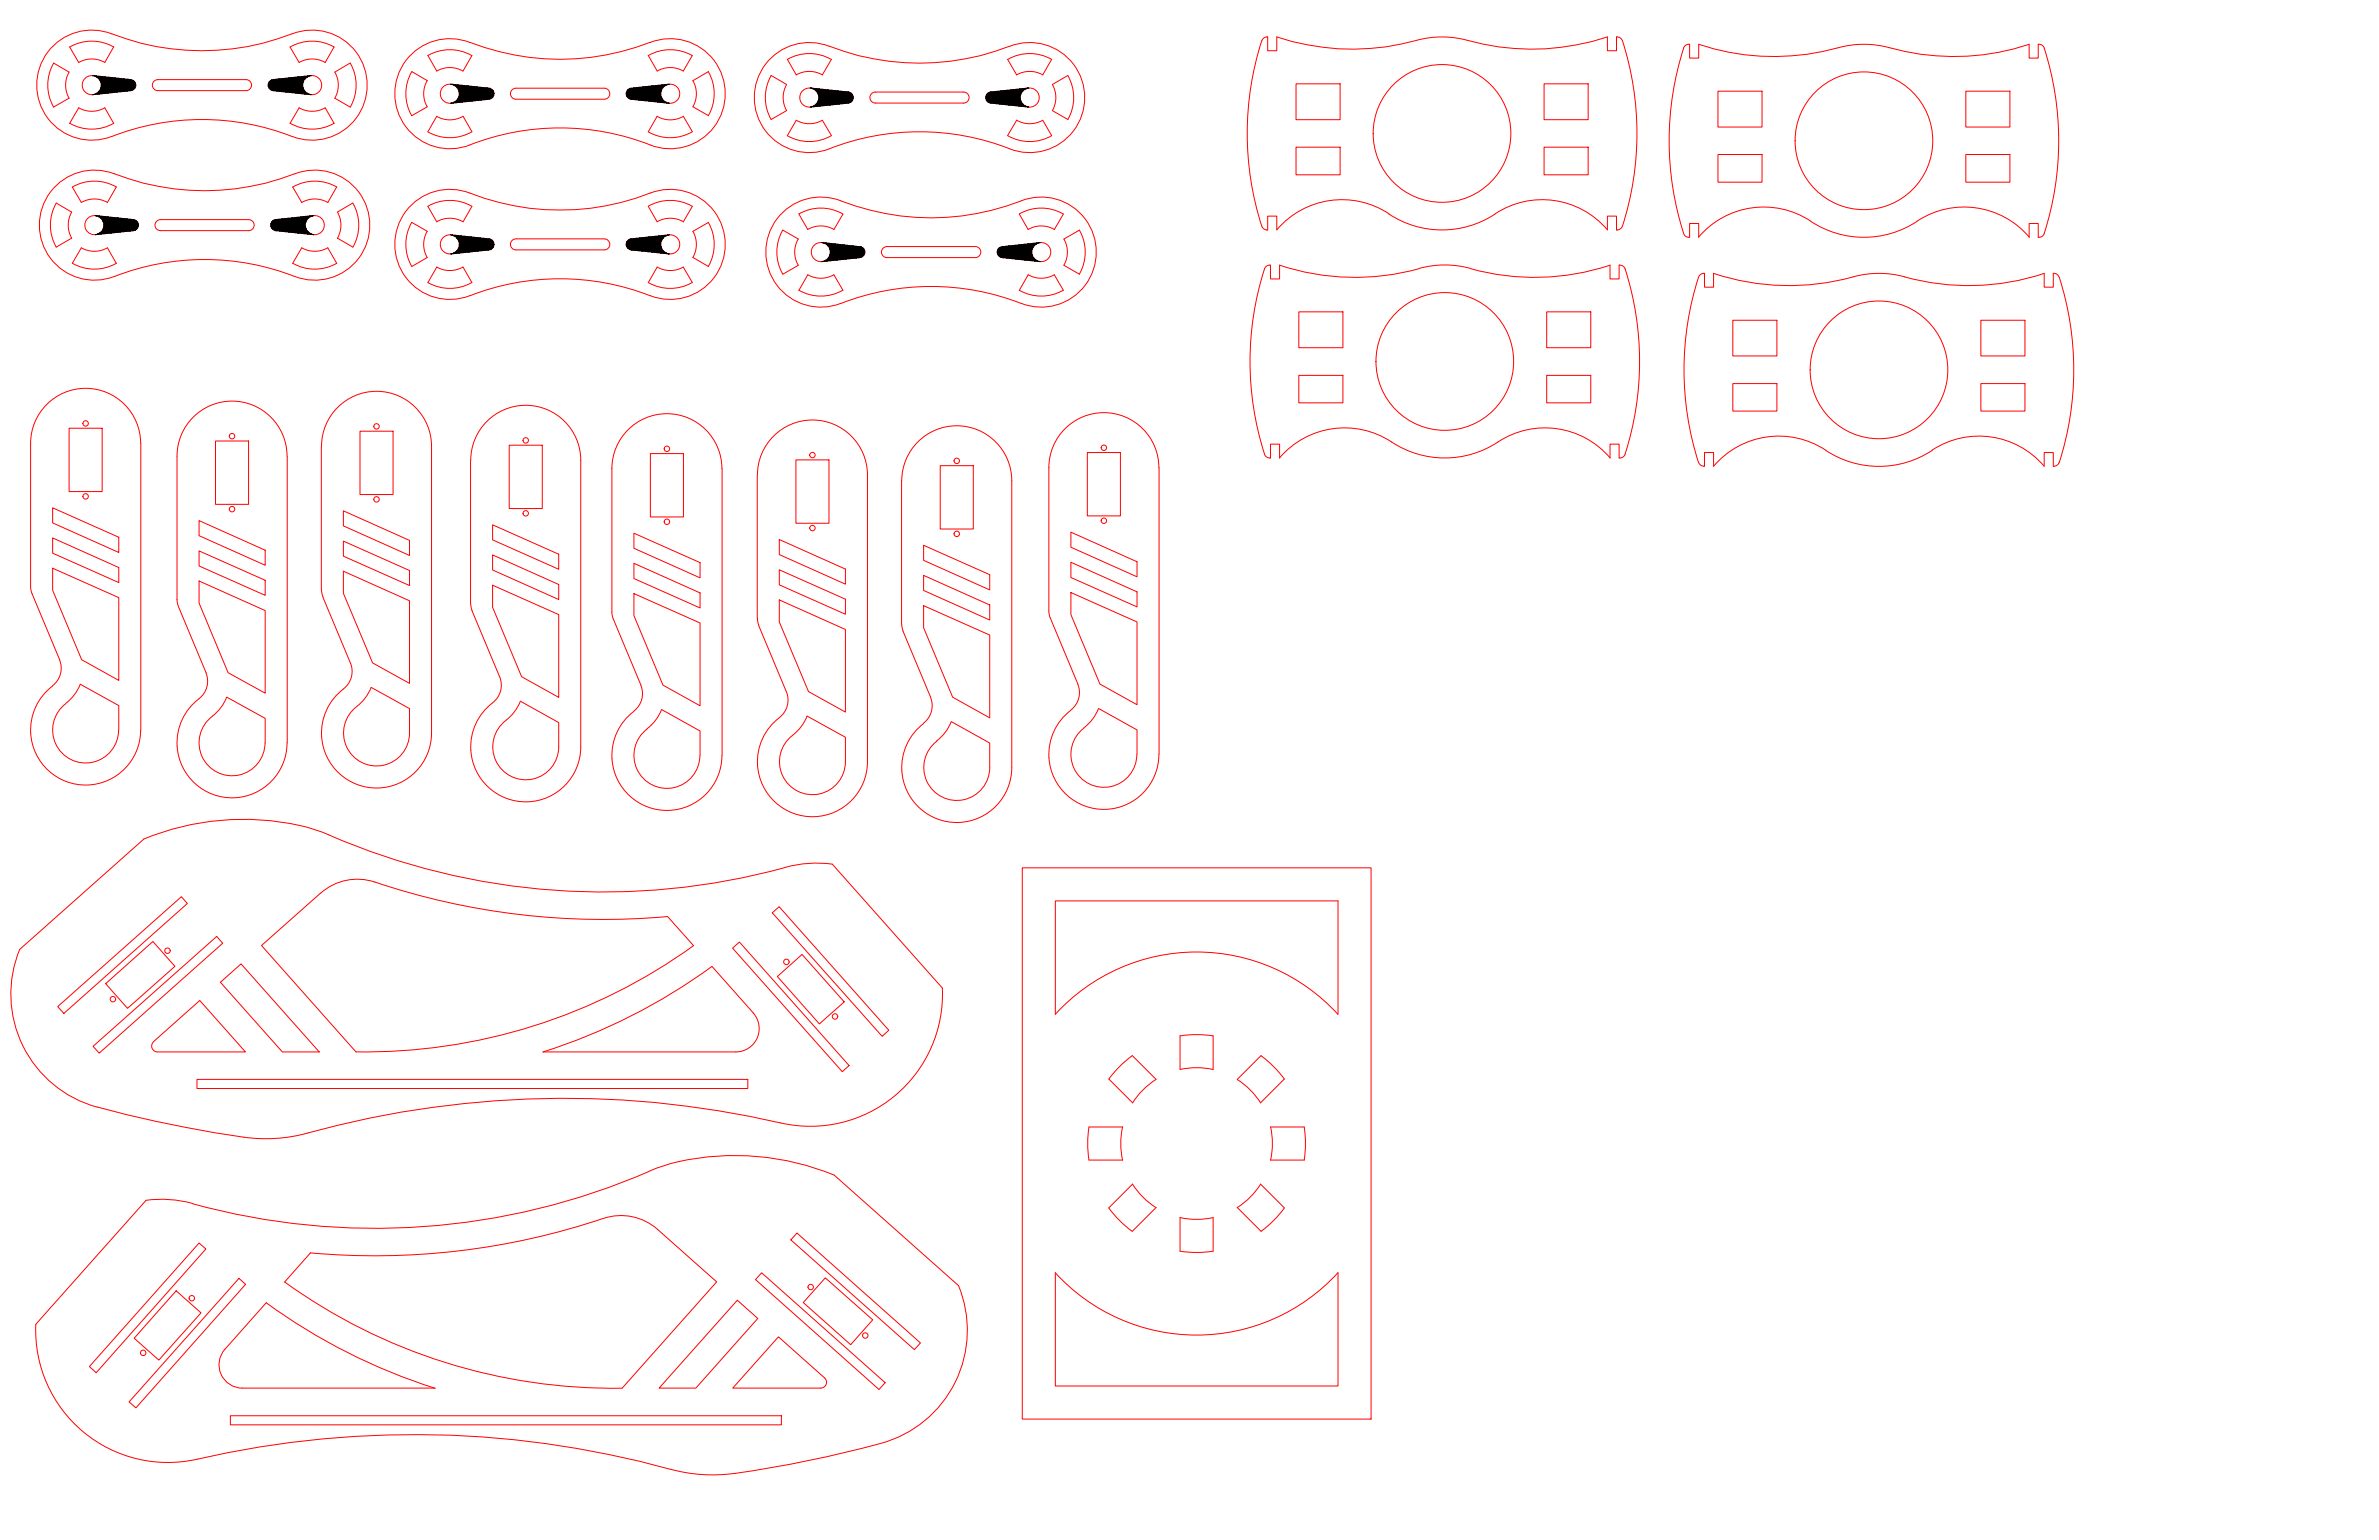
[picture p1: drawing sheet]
<svg xmlns="http://www.w3.org/2000/svg" width="864mm" height="559mm" viewBox="0 0 864 559" stroke-linecap="round" stroke-linejoin="round" font-family="sans-serif">
<!-- layer: Visible (ANSI) -->
<g fill="none" stroke="#f00" stroke-width=".36">
<path d="M25.3 17l3.3 5.7a9.5 9.5 0 0 1 9.5 0l3.2-5.7a16.1 16.1 0 0 0-16 .1M105.3 17l3.3 5.7a9.5 9.5 0 0 1 9.5 0l3.2-5.7M105.3 17.1a16 16 0 0 1 16 0M170.6 15.4a20 20 0 0 0-27.3 18.6 20 20 0 0 0 27.2 18.6M170.6 15.4a90.1 90.1 0 0 0 65.4 0M236 15.4a20 20 0 0 1 27.3 18.6 20 20 0 0 1-27.3 18.6M514.2 14.7a86.7 86.7 0 0 1-50.7-1.3v5h-3.3v-5l-1.2 .2-.7 .7a108.1 108.1 0 0 0 0 68.2l.7 .7 1.2 .2v-5h3.3v5a31 31 0 0 1 40.7-5.8M587 13.4l1.4 .5 .5 .9M587.1 13.4h-.3v5h-3.3v-5a88.4 88.4 0 0 1-53.3 .6 35 35 0 0 0-16.1 .7M589 14.8a110 110 0 0 1 0 67.2M611.2 17.5a110 110 0 0 0 0 67.2M613.1 16.1l-1 .2-.9 1.2"/>
<path d="M613.1 16.1h.2v5h3.3v-5a88.3 88.3 0 0 0 53.3 .6 35.1 35.1 0 0 1 16.1 .6 86.5 86.5 0 0 0 50.6-1.2v5h3.3v-5l1.3 .2 .9 1.2M742.1 17.5a109.6 109.6 0 0 1-.2 67.7l-.7 .7-1.3 .2v-5h-3.3v5M19.4 22.9l5.7 3.2a9.5 9.5 0 0 0 0 9.5l-5.7 3.3M19.5 22.9a16 16 0 0 0 0 16M33.7 27.4l13.8 1.5a2 2 0 0 1 1.8 2 2 2 0 0 1-1.8 2l-13.8 1.5M55.9 29.5l1.4-.6h32a2 2 0 0 1 2 2 2 2 0 0 1-2 2h-32a2 2 0 0 1-1.8-1.2 2 2 0 0 1 .4-2.2zM112.9 27.4l-13.8 1.5a2 2 0 0 0-1.8 2 2 2 0 0 0 1.8 2l13.8 1.5M121.5 26.1l5.6-3.2a16 16 0 0 1 0 16l-5.6-3.3a9.5 9.5 0 0 0 0-9.5zM149.5 26a15.9 15.9 0 0 0 0 16l5.6-3.3a9.5 9.5 0 0 1 0-9.4M149.5 26l5.6 3.3M163.7 30.5l13.8 1.5a2 2 0 0 1 1.8 2 2 2 0 0 1-1.8 2l-13.8 1.5M171.3 20.1l-3.3 5.7a9.5 9.5 0 0 0-9.5 0l-3.2-5.7a16.1 16.1 0 0 1 16 .1"/>
<path d="M185.9 32.6l1.4-.6h32.1a2 2 0 0 1 2 2 2 2 0 0 1-2 2h-32.1a2 2 0 0 1-1.9-1.2 2 2 0 0 1 .5-2.2zM235.3 20.1a16.1 16.1 0 0 1 16 .1l-3.3 5.6a9.5 9.5 0 0 0-9.4 0zM242.9 30.6a3.5 3.5 0 0 0-3.1 3.4 3.5 3.5 0 0 0 3.1 3.4M242.9 30.6a3.5 3.5 0 0 1 3.9 3.4 3.5 3.5 0 0 1-3.9 3.4M243 30.5l-13.9 1.5a2 2 0 0 0-1.8 2 2 2 0 0 0 1.8 2l13.9 1.5M251.5 29.3a9.5 9.5 0 0 1 0 9.5l5.7 3.2M257.1 26a16 16 0 0 1 0 16M257.2 26l-5.7 3.3M279.9 27.4l5.7 3.3a9.5 9.5 0 0 0 0 9.4l-5.7 3.3M280 27.4a16 16 0 0 0 0 16M285.8 21.6a16 16 0 0 1 16 0M285.8 21.5l3.2 5.7a9.5 9.5 0 0 1 9.5 0l3.3-5.7"/>
<path d="M294.1 31.9l13.9 1.5M294.1 32a3.5 3.5 0 0 0-3.8 3.4 3.5 3.5 0 0 0 3.8 3.4M294.2 32a3.5 3.5 0 0 1 3 3.4 3.5 3.5 0 0 1-3.1 3.4M308 33.4a2 2 0 0 1 1.8 2 2 2 0 0 1-1.8 2M308 37.4l-13.9 1.5M317.8 37.4h32M317.8 33.4h32M317.8 33.4a2 2 0 0 0-2 2 2 2 0 0 0 2 2M349.8 33.4a2 2 0 0 1 2 2 2 2 0 0 1-2 2M359.6 37.4l13.8 1.5M359.6 33.4a2 2 0 0 0-1.8 2 2 2 0 0 0 1.8 2M365.8 21.5l3.2 5.7a9.5 9.5 0 0 1 9.5 0l3.3-5.7"/>
<path d="M365.8 21.6a16 16 0 0 1 16 0M373.4 32a3.5 3.5 0 0 0-3.1 3.4 3.5 3.5 0 0 0 3.1 3.4M373.4 32a3.5 3.5 0 0 1 3.9 3.4 3.5 3.5 0 0 1-3.9 3.4M373.4 31.9l-13.8 1.5M387.6 27.4a16 16 0 0 1 0 16M387.7 27.4l-5.7 3.3a9.5 9.5 0 0 1 0 9.4l5.7 3.3M470.5 30.4h16v13h-16zM560.5 30.4h16v13h-16zM623.6 33.1h16v13h-16zM713.6 33.1h16v13h-16zM25.3 44.7a16.1 16.1 0 0 0 16 .1l-3.2-5.7a9.5 9.5 0 0 1-9.5 0l-3.3 5.7M40.6 49.5a90 90 0 0 1 65.5 0"/>
<path d="M105.3 44.8l3.3-5.7a9.5 9.5 0 0 0 9.5 0l3.2 5.7M105.3 44.7a16 16 0 0 0 16 0M106.1 49.5a20 20 0 0 0 27.2-18.6 20 20 0 0 0-27.3-18.6 90.9 90.9 0 0 1-67-.6 20 20 0 0 0-25.6 20 20 20 0 0 0 27.2 17.8M170.6 52.6a90 90 0 0 1 65.4 0M171.3 47.8l-3.3-5.6a9.5 9.5 0 0 1-9.5 0l-3.2 5.6a15.9 15.9 0 0 0 16 0M238.6 42.2a9.5 9.5 0 0 0 9.4 0l3.3 5.6a16 16 0 0 1-16 0zM301.1 54a90.4 90.4 0 0 1 67 .5 20 20 0 0 0 25.6-20 20 20 0 0 0-27.2-17.7 90.9 90.9 0 0 1-67-.5 20 20 0 0 0-25.7 19.9 20 20 0 0 0 27.2 17.8M301.8 49.2l-3.3-5.6a9.5 9.5 0 0 1-9.5 0l-3.2 5.6a15.9 15.9 0 0 0 16 0M365.8 49.2l3.2-5.6a9.5 9.5 0 0 0 9.5 0l3.3 5.6M365.8 49.2a16 16 0 0 0 16 0M470.5 53.4h16v10h-16zM560.5 53.4h16v10h-16z"/>
<path d="M623.6 56.1h16v10h-16zM713.6 56.1h16v10h-16zM20.4 73.7l5.6 3.2a9.5 9.5 0 0 0 0 9.5l-5.6 3.3a16.1 16.1 0 0 1 0-16zM26.2 67.8l3.3 5.7a9.5 9.5 0 0 1 9.5 0l3.2-5.7M26.3 67.9a16 16 0 0 1 15.9 0M34.6 78.2l13.8 1.5a2 2 0 0 1 1.8 2 2 2 0 0 1-1.8 2l-13.8 1.5M106.2 67.8l3.3 5.7a9.5 9.5 0 0 1 9.5 0l3.2-5.7M106.3 67.9a16 16 0 0 1 16 0M113.9 78.2l-13.8 1.5a2 2 0 0 0-1.8 2 2 2 0 0 0 1.8 2l13.8 1.5M113.9 78.3a3.5 3.5 0 0 0-3.1 3.4 3.5 3.5 0 0 0 3.1 3.4M113.9 78.3a3.5 3.5 0 0 1 3.8 3.4 3.5 3.5 0 0 1-3.8 3.4M128.1 73.7l-5.6 3.2a9.5 9.5 0 0 1 0 9.5l5.6 3.3"/>
<path d="M128.1 73.7a16 16 0 0 1 0 16M171.3 74.8a15.9 15.9 0 0 0-16 .1l3.2 5.6a9.5 9.5 0 0 1 9.5 0l3.3-5.6M235.3 74.9a15.9 15.9 0 0 1 16-.1l-3.3 5.7a9.5 9.5 0 0 0-9.4 0zM290 77.6a16 16 0 0 1 16 0M290 77.7l3.2 5.6M306 77.7l-3.3 5.6M386 77.6a16 16 0 0 0-16 0l3.3 5.7M386 77.7l-3.3 5.6M504.2 77.6a35 35 0 0 0 38.6 0M542.8 77.6a31 31 0 0 1 40.7 5.8M29.5 89.9a9.5 9.5 0 0 0 9.5 0l3.2 5.7a16.1 16.1 0 0 1-15.9-.1zM56.8 80.3l1.4-.6h32.1a2 2 0 0 1 2 2 2 2 0 0 1-2 2h-32a2 2 0 0 1-1.9-1.2 2 2 0 0 1 .4-2.2z"/>
<path d="M109.5 89.9a9.5 9.5 0 0 0 9.5 0l3.2 5.7a16.1 16.1 0 0 1-15.9-.1zM149.5 96.7a15.9 15.9 0 0 1 0-16l5.6 3.2a9.5 9.5 0 0 0 0 9.5l-5.6 3.3M163.7 85.2l13.8 1.5a2 2 0 0 1 1.8 2 2 2 0 0 1-1.8 2l-13.8 1.4M185.9 87.3l1.4-.6h32.1a2 2 0 0 1 2 2 2 2 0 0 1-2 2h-32.1a2 2 0 0 1-1.9-1.3 2 2 0 0 1 .5-2.1zM238.6 96.9a9.5 9.5 0 0 0 9.4 0l3.3 5.7a16.2 16.2 0 0 1-16-.1zM242.9 85.2a3.5 3.5 0 0 0-3.1 3.5 3.5 3.5 0 0 0 3.1 3.4M242.9 85.2a3.5 3.5 0 0 1 3.9 3.5 3.5 3.5 0 0 1-3.9 3.4M243 85.2l-13.9 1.5a2 2 0 0 0-1.8 2 2 2 0 0 0 1.8 2l13.9 1.4M257.1 80.7a16 16 0 0 1 0 16M257.2 80.7l-5.7 3.2a9.5 9.5 0 0 1 0 9.5l5.7 3.3M289.8 96.2a9.5 9.5 0 0 1 0-9.5l-5.6-3.2a15.9 15.9 0 0 0-.1 16l5.7-3.2M293.2 83.2a9.5 9.5 0 0 1 9.5 .1"/>
<path d="M298.4 88l13.8 1.5M302.7 99.7l3.3 5.6M302.7 99.7a9.5 9.5 0 0 1-9.5 0l-3.2 5.6M312.2 89.5a2 2 0 0 1 1.7 2 2 2 0 0 1-1.7 2l-13.8 1.4M320.6 90.1l1.3-.6h32.1a2 2 0 0 1 2 2 2 2 0 0 1-2 2h-32a2 2 0 0 1-1.9-1.3 2 2 0 0 1 .5-2.1zM363.8 89.5a2 2 0 0 0-1.8 2 2 2 0 0 0 1.8 2l13.8 1.4M373.2 83.2a9.5 9.5 0 0 1 9.5 .1M377.6 88a3.5 3.5 0 0 0-3.1 3.5 3.5 3.5 0 0 0 3.1 3.4M377.6 88a3.5 3.5 0 0 1 3.8 3.5 3.5 3.5 0 0 1-3.8 3.4M377.6 88l-13.8 1.5M386.2 96.3l5.7 3.2M391.8 83.5a16 16 0 0 1 0 16"/>
<path d="M391.9 83.5l-5.7 3.2a9.5 9.5 0 0 1 0 9.5M515.1 97.4a35 35 0 0 1 18.7 0M515.1 97.5a86.8 86.8 0 0 1-50.6-1.3v5h-3.3v-5l-1.3 .3-.7 .6a109.4 109.4 0 0 0-.2 67.7M583.5 83.4v-5h3.3v5h.3M588 96.2h-.2v5h-3.3v-5a86.8 86.8 0 0 1-50.7 1.3M588 96.2l1.4 .5 .5 .9M588.9 82.1l-.9 1.1-1 .2M589.9 97.6a110 110 0 0 1 0 67.2M611.2 84.7l.5 .9 1.4 .5M613.1 86.1h.2v-5h3.3v5M657.3 80.3a35 35 0 0 0 38.6 0M657.3 80.3a31 31 0 0 0-40.7 5.8"/>
<path d="M695.9 80.3a31 31 0 0 1 40.8 5.8M41.5 100.3a90 90 0 0 1 65.5 0M107 100.3a20 20 0 0 0 27.2-18.6 20 20 0 0 0-27.2-18.6 90.9 90.9 0 0 1-67.1-.6 20 20 0 0 0-25.6 20 20 20 0 0 0 27.2 17.8M170.6 107.3a90 90 0 0 1 65.4 0M171.3 102.5a16.1 16.1 0 0 1-16 .1l3.2-5.7a9.5 9.5 0 0 0 9.5 0l3.3 5.7M236 107.3a20 20 0 0 0 27.3-18.6 20 20 0 0 0-27.3-18.7 90.9 90.9 0 0 1-67-.5 20 20 0 0 0-25.7 20 20 20 0 0 0 27.2 17.8M290 105.3a16 16 0 0 0 16 0M305.2 110.1a20 20 0 0 1-27.2-18.6 20 20 0 0 1 27.2-18.6 90.5 90.5 0 0 0 67.1-.6 20 20 0 0 1 25.6 20 20 20 0 0 1-27.2 17.8 90.3 90.3 0 0 0-65.4 0M370 105.3a16 16 0 0 0 16 0M370 105.3l3.2-5.6a9.5 9.5 0 0 0 9.5 0l3.3 5.6M471.5 113.2h16v13h-16zM561.5 113.2h16v13h-16z"/>
<path d="M616.6 100.6a108.8 108.8 0 0 0 .2 67.6l.8 .7 1.1 .3v-5h3.3v5a31.1 31.1 0 0 1 40.8-5.8M629 116.2h16v13h-16zM672.7 100.5a86.8 86.8 0 0 1-50.7-1.3v5h-3.3v-5l-1.1 .2-1 1.2M672.7 100.5a36 36 0 0 1 21 .6 86.8 86.8 0 0 0 48.4-1.9v5h3.3v-5l1.2 .2 .9 1.2M719.1 116.2h16v13h-16zM747.5 100.6a108.8 108.8 0 0 1-.2 67.6l-.7 .7-1.2 .3v-5h-3.3v5a31.1 31.1 0 0 0-40.8-5.8M471.5 136.2h16v10h-16zM561.5 136.2h16v10h-16zM629 139.2h16v10h-16zM719.1 139.2h16v10h-16zM25.1 155.4h12v23h-12zM130.7 156.5h12v23h-12z"/>
<path d="M11.1 160.8v52.1M11.1 160.9a20 20 0 0 1 20-20 20 20 0 0 1 20 20M51.1 160.8v104.1M78.2 160h12v23h-12zM104.2 165.5a20 20 0 0 0-20-20 20 20 0 0 0-19.9 20v53.1l10.5 25.5a8.5 8.5 0 0 1-3.7 10.4 20 20 0 0 0 4.9 33.2 20 20 0 0 0 28.2-18.2M104.3 165.5v104.1M116.6 162v52M116.7 162a20 20 0 0 1 20-20 20 20 0 0 1 20 20v104a20 20 0 0 1-28.9 17.8 20 20 0 0 1-3.1-33.8M170.8 167v52M170.9 167a20 20 0 0 1 20-19.9 20 20 0 0 1 19.9 19.9M184.8 161.5h12v23h-12zM210.8 167v104a20 20 0 0 1-28.9 17.9 20 20 0 0 1-3.1-33.9"/>
<path d="M236.1 164.6h12v23h-12zM274.9 172.4v52M275 172.4a20 20 0 0 1 19.9-20 20 20 0 0 1 20 20M288.9 166.9h12v23h-12zM314.9 172.4v104a20 20 0 0 1-28.9 17.9 20 20 0 0 1-3.1-33.9M327.3 174.4v52M327.3 174.5a20 20 0 0 1 20-20 20 20 0 0 1 20 20v103.9M341.3 169h12v23h-12zM394.7 164.2h12v23h-12zM505.2 160.4a35.4 35.4 0 0 0 40.4-1.1 31 31 0 0 1 38.9 6.9M505.2 160.4a31 31 0 0 0-40.7 5.8v-5h-3.3v5l-1.3-.3-.9-1.1M584.5 166.2v-5h3.3v5h.2"/>
<path d="M589.9 164.8l-.9 1.1-1 .3M662.8 163.4a35 35 0 0 0 38.6 0M19.1 184.3l24 10.6v5.6l-24-10.8zM19.1 195.2l24 10.7v5.5l-24-10.7zM72.3 188.9l24 10.7v5.5l-24-10.7zM72.3 199.9l24 10.7v5.4l-24-10.6zM124.7 185.4l24 10.7v5.4l-24-10.7zM124.7 196.3l24 10.7v5.5l-24-10.7zM178.8 190.4l24 10.7v5.5l-24-10.7zM230.1 193.5l24 10.7v5.5l-24-10.8zM282.9 195.8l24 10.7v5.5l-24-10.8zM335.3 197.9l24 10.6v5.6l-24-10.8z"/>
<path d="M388.7 193.1l24 10.7v5.5l-24-10.7zM11.1 212.9l.5 2.5M11.6 215.4l10.1 24M19.1 206.2l24 10.7v30l-13.4-7.5-10.6-25.2zM72.3 210.8l24 10.8v29.9l-13.5-7.4-10.5-25.3zM116.7 214l.5 2.5M117.2 216.5l10 24M124.7 207.3l24 10.7v30l-13.4-7.5-10.6-25.2zM170.9 219l.5 2.6M178.8 201.4l24 10.7v5.5l-24-10.8zM178.8 212.3l24 10.7v30l-13.4-7.4-10.6-25.3zM230.1 204.4l24 10.7v5.5l-24-10.7z"/>
<path d="M230.1 215.4l24 10.7v30l-13.4-7.5-10.6-25.2zM282.9 206.8l24 10.6v5.5l-24-10.7zM282.9 217.7l24 10.7v30l-13.4-7.4-10.6-25.3zM335.3 208.8l24 10.7v5.5l-24-10.8zM335.3 219.8l24 10.6v30.1l-13.5-7.5-10.5-25.2zM388.7 204l24 10.8v5.4l-24-10.6zM388.7 215l24 10.7v30l-13.4-7.5-10.6-25.2zM21.6 239.4a8 8 0 0 1-2.6 9.4M171.3 221.6l10.1 24M275 224.4l.5 2.5M275.4 226.9l10.1 24.1a8 8 0 0 1-2.6 9.4M327.3 226.5l.6 2.5"/>
<path d="M327.8 229l10 24a8 8 0 0 1-2.6 9.4M19.1 248.9a20 20 0 0 0 3.1 33.9 20 20 0 0 0 28.9-17.9M23.9 255.2a16.1 16.1 0 0 0 5.2-6.9l14 7.7v8.9M23.9 255.3a12 12 0 0 0 1.8 20.3 12 12 0 0 0 17.4-10.7M77 260a12 12 0 0 0 1.9 20.2 12 12 0 0 0 17.3-10.7M82.3 253a16 16 0 0 1-5.3 6.9M82.4 253l13.9 7.7v8.9M127.2 240.5a8 8 0 0 1-2.6 9.5M134.7 249.4l14 7.7v8.9a12 12 0 0 1-17.9 10.4 12 12 0 0 1-.6-20.6 16.2 16.2 0 0 0 4.5-6.4zM181.4 245.6a8 8 0 0 1-2.6 9.4M188.9 254.4a16 16 0 0 1-5.3 7M188.9 254.4l13.9 7.8v8.8a12 12 0 0 1-17.3 10.7 12 12 0 0 1-1.8-20.3"/>
<path d="M232.6 248.6a8 8 0 0 1-2.5 9.4M232.7 248.6l-10.5-25.5-.1-53a20 20 0 0 1 20-20 20 20 0 0 1 20 20v104a20 20 0 0 1-28.9 17.9 20 20 0 0 1-3.1-33.9M240.2 257.5a16 16 0 0 1-5.3 6.9M240.2 257.5l13.9 7.7v8.9a12 12 0 0 1-17.3 10.7 12 12 0 0 1-1.9-20.3M391.2 248.2a8 8 0 0 1-2.5 9.5M391.3 248.2l-10.5-25.5-.1-53a20 20 0 0 1 20-20 20 20 0 0 1 20 20l.1 104a20 20 0 0 1-28.9 17.9 20 20 0 0 1-3.2-33.8M398.8 257.1a16 16 0 0 1-5.3 7M398.8 257.1l13.9 7.8v8.8M306.9 276.4a12 12 0 0 1-17.8 10.4 12 12 0 0 1-.6-20.6 16.2 16.2 0 0 0 4.5-6.4l13.9 7.7v8.9M335.3 262.5a20 20 0 0 0 3.1 33.8 20 20 0 0 0 28.9-17.8M340.1 268.9a12 12 0 0 0 1.9 20.3 12 12 0 0 0 17.3-10.7M345.3 261.9a16 16 0 0 1-5.3 6.9"/>
<path d="M345.4 261.9l13.9 7.7v8.8M393.5 264.2a12 12 0 0 0 1.9 20.2 12 12 0 0 0 17.3-10.7M119.3 303a250 250 0 0 0 165.9 11.7M119.4 303a88.1 88.1 0 0 0-52.9-3.2l-7.2 2.1-7.1 2.6-45 40a42.5 42.5 0 0 0 28.2 57.3M285.2 314.7a42.5 42.5 0 0 1 16.9-1.1l40 45a48 48 0 0 1-58.7 48.9 350.2 350.2 0 0 0-171.6 3.6M371.1 314.9h126.6v200h-126.6zM242.3 332.6a261.5 261.5 0 0 1-107.6-12.9 20 20 0 0 0-18.3 4.4l-21.5 19 34.3 38.6a204.4 204.4 0 0 0 122.5-38.5l-9.3-10.6M280.4 331.2l2.4-2.2 39.8 44.8-2.4 2.2zM38.4 356.9l17.1-15.3 8 9-17.2 15.3zM80 356.4l7.5-6.6 28.4 31.9h-13.4zM258.4 350.7a214.2 214.2 0 0 1-61.3 31h70M258.4 350.6l15.1 17"/>
<path d="M265.9 344l2.5-2.2 39.8 44.9-2.4 2.2zM282.2 354.3l8.9-8 15.4 17.2-9.1 8zM21 365.3l44.8-39.9 2.2 2.5-44.8 39.8zM33.8 379.7l44.9-39.9 2.1 2.5-44.8 39.8zM55.8 378l16.7-15 16.6 18.7h-31.9a2.13 2.13 0 0 1-2-1.4 2.13 2.13 0 0 1 .6-2.3M273.4 367.6a8.5 8.5 0 0 1 1.4 9.1 8.5 8.5 0 0 1-7.7 5M440.4 375.9v12.1M440.4 375.9l-6.6-.5-5.4 .5v12.1a28.1 28.1 0 0 1 12 .1M485.7 368v-41.1h-102.6v41.1a69.5 69.5 0 0 1 102.6 .1M71.5 391.7h200v3.3h-200zM402.5 391.6l3.5-4.2 5-4.3 8.7 8.6a27.5 27.5 0 0 0-8.6 8.5M402.5 391.5l8.7 8.7"/>
<path d="M466.2 391.5l-8.6 8.7a28.2 28.2 0 0 0-8.5-8.5l8.7-8.6 4.1 3.5 4.3 5M35.4 401.7a346.1 346.1 0 0 0 59.2 11.5 57.5 57.5 0 0 0 17.2-2.1M407.5 408.9a27.5 27.5 0 0 0 0 12M407.5 408.9h-12.2l-.5 6.6 .5 5.4h12.2M461.2 408.9h12.2l.5 5.5-.5 6.6h-12.2a26.9 26.9 0 0 0 0-12.1zM53 435.6l-40 45a48 48 0 0 0 58.7 48.8 351.3 351.3 0 0 1 171.6 3.7M53 435.5a42.5 42.5 0 0 1 16.9 1.2M235.7 425a250 250 0 0 1-165.9 11.8M246.2 421.5a94.8 94.8 0 0 1 56.7 5l45 40a42.5 42.5 0 0 1-28.2 57.2M246.3 421.5l-5.4 1.5-5.1 1.9M411.1 429.7a26.5 26.5 0 0 0 8.6 8.4l-8.7 8.7-4.2-3.5-4.3-5M411.2 429.6l-8.7 8.7"/>
<path d="M457.6 429.6l8.6 8.7M457.6 429.7a27.1 27.1 0 0 1-8.5 8.4l8.6 8.7 5-4.3 3.5-4.2M72.3 451l2.4 2.2-39.8 44.9-2.5-2.2zM219 442.1a260 260 0 0 1-106.3 12.5l-9.4 10.6M219.1 442.1a20 20 0 0 1 19.6 4M238.7 446.1l21.5 19-34.3 38.6a203.7 203.7 0 0 1-122.6-38.5M289.3 447.4l44.8 39.9-2.2 2.4-44.8-39.8zM428.4 454l6.5 .5 5.5-.5M428.4 454v-12.2a27.5 27.5 0 0 0 12 0v12.2M63.9 468.4l9.1 8-15.3 17.1-9-7.9zM86.7 463.9l2.5 2.1-39.9 44.9-2.4-2.2zM267.7 471.8l7.4 6.6-22.5 25.3h-13.3z"/>
<path d="M276.5 461.8l44.8 39.9-2.2 2.5-44.8-39.9zM299.6 463.7l17.2 15.2-8 9-17.2-15.3zM383.1 461.8a69.5 69.5 0 0 0 102.6 0M383.1 461.8v41.1h102.6v-41.1M282.6 485.1l16.7 14.9a2.13 2.13 0 0 1 .6 2.3 2.13 2.13 0 0 1-2 1.4h-31.9zM83.6 513.7h200.1v3.3h-200.1zM158 503.7h-70a8.5 8.5 0 0 1-7.8-5 8.5 8.5 0 0 1 1.5-9.1l14.9-16.9a214.2 214.2 0 0 0 61.3 31M243.4 533.1a57.5 57.5 0 0 0 23.4 1.5M319.6 523.8a444 444 0 0 1-52.9 10.9"/>
<circle cx="33.3" cy="30.9" r="3.5"/>
<circle cx="113.3" cy="30.9" r="3.5"/>
<circle cx="163.3" cy="34" r="3.5"/>
<circle cx="523.5" cy="48.4" r="25"/>
<circle cx="676.6" cy="51.1" r="25"/>
<circle cx="34.3" cy="81.7" r="3.5"/>
<circle cx="163.3" cy="88.7" r="3.5"/>
<circle cx="298" cy="91.5" r="3.5"/>
<circle cx="524.5" cy="131.2" r="25"/>
<circle cx="682.1" cy="134.2" r="25"/>
<circle cx="31.1" cy="153.6" r=".98"/>
<circle cx="84.2" cy="158.3" r=".98"/>
<circle cx="136.7" cy="154.7" r=".98"/>
<circle cx="190.8" cy="159.8" r=".98"/>
<circle cx="242.1" cy="162.8" r=".98"/>
<circle cx="294.9" cy="165.1" r=".98"/>
<circle cx="347.3" cy="167.2" r=".98"/>
<circle cx="400.7" cy="162.5" r=".98"/>
<circle cx="31.1" cy="180.1" r=".98"/>
<circle cx="84.2" cy="184.8" r=".98"/>
<circle cx="136.7" cy="181.2" r=".98"/>
<circle cx="190.8" cy="186.3" r=".98"/>
<circle cx="242.1" cy="189.3" r=".98"/>
<circle cx="294.9" cy="191.6" r=".98"/>
<circle cx="347.3" cy="193.7" r=".98"/>
<circle cx="400.7" cy="188.9" r=".98"/>
<circle cx="60.8" cy="345" r=".98"/>
<circle cx="285.5" cy="349" r=".98"/>
<circle cx="41" cy="362.6" r=".98"/>
<circle cx="303.1" cy="368.8" r=".98"/>
<circle cx="69.6" cy="471.1" r=".98"/>
<circle cx="294.3" cy="467" r=".98"/>
<circle cx="52" cy="490.9" r=".98"/>
<circle cx="314.1" cy="484.6" r=".98"/>
</g>
<!-- layer: Sombreado (ANSI) -->
<g fill="#000">
<path d="M33.7 27.4l13.8 1.5a2.01 2.01 0 0 1 1.8 2 2.01 2.01 0 0 1-1.8 2l-13.8 1.5a3.5 3.5 0 0 0 3.1-3.5 3.5 3.5 0 0 0-3.1-3.5z" fill-rule="evenodd"/>
<path d="M97.9 29.5l1.2-.6 13.8-1.5a3.5 3.5 0 0 0-3.1 3.5 3.5 3.5 0 0 0 3.1 3.5l-13.8-1.5a2.02 2.02 0 0 1-1.2-3.4z" fill-rule="evenodd"/>
<path d="M163.7 30.5l13.8 1.5a2.01 2.01 0 0 1 1.8 2 2.01 2.01 0 0 1-1.8 2l-13.8 1.5a3.5 3.5 0 0 0 3.1-3.5 3.5 3.5 0 0 0-3.1-3.5z" fill-rule="evenodd"/>
<path d="M227.8 32.6l1.3-.6 13.9-1.5a3.5 3.5 0 0 0-3.2 3.5 3.5 3.5 0 0 0 3.2 3.5l-13.9-1.5a2.04 2.04 0 0 1-1.3-3.4z" fill-rule="evenodd"/>
<path d="M294.1 31.9l13.9 1.5a2.01 2.01 0 0 1 1.8 2 2.01 2.01 0 0 1-1.8 2l-13.9 1.5a3.5 3.5 0 0 0 3.2-3.5 3.5 3.5 0 0 0-3.2-3.5z" fill-rule="evenodd"/>
<path d="M358.3 34l1.3-.6 13.8-1.5a3.5 3.5 0 0 0-3.1 3.5 3.5 3.5 0 0 0 3.1 3.5l-13.8-1.5a2.02 2.02 0 0 1-1.3-3.4z" fill-rule="evenodd"/>
<path d="M98.8 80.3l1.3-.6 13.8-1.5a3.5 3.5 0 0 0-3.1 3.5 3.5 3.5 0 0 0 3.1 3.5l-13.8-1.5a2.02 2.02 0 0 1-1.3-3.4z" fill-rule="evenodd"/>
<path d="M34.6 78.2l13.9 1.5a2.01 2.01 0 0 1 1.7 2 2.01 2.01 0 0 1-1.7 2l-13.9 1.5a3.5 3.5 0 0 0 3.1-3.5 3.5 3.5 0 0 0-3.1-3.5z" fill-rule="evenodd"/>
<path d="M163.7 85.2l13.8 1.5a2.01 2.01 0 0 1 1.8 2 2.01 2.01 0 0 1-1.8 2l-13.8 1.4a3.5 3.5 0 0 0 3.1-3.4 3.5 3.5 0 0 0-3.1-3.5z" fill-rule="evenodd"/>
<path d="M228.1 87.1l1-.4 13.9-1.5a3.5 3.5 0 0 0-3.2 3.5 3.5 3.5 0 0 0 3.2 3.4l-13.9-1.4a2 2 0 0 1-1.7-1.5 2 2 0 0 1 .7-2.1z" fill-rule="evenodd"/>
<path d="M298.4 88l13.8 1.5a1.98 1.98 0 0 1 1.7 2 1.98 1.98 0 0 1-1.7 2l-13.8 1.4a3.5 3.5 0 0 0 3-3.4 3.5 3.5 0 0 0-3-3.5z" fill-rule="evenodd"/>
<path d="M362.8 89.9l1-.4 13.8-1.5a3.5 3.5 0 0 0-3.1 3.5 3.5 3.5 0 0 0 3.1 3.4l-13.8-1.4a1.99 1.99 0 0 1-1.7-1.5 1.99 1.99 0 0 1 .7-2.1z" fill-rule="evenodd"/>
</g>
<g fill="none" stroke="#000" stroke-width=".36">
<path d="M33.7 34.3a3.5 3.5 0 0 0 3.1-3.4 3.5 3.5 0 0 0-3.1-3.5l13.8 1.5a2 2 0 0 1 1.8 2 2 2 0 0 1-1.8 2l-13.8 1.5M112.9 27.4l-13.8 1.5a2 2 0 0 0-1.8 2 2 2 0 0 0 1.8 2l13.8 1.5M112.9 27.5a3.5 3.5 0 0 0-3 3.4 3.5 3.5 0 0 0 3 3.4M163.7 30.6a3.5 3.5 0 0 1 3.1 3.4 3.5 3.5 0 0 1-3.1 3.4M163.7 30.5l13.8 1.5a2 2 0 0 1 1.8 2 2 2 0 0 1-1.8 2l-13.8 1.5M227.8 32.7l1.3-.7 13.8-1.4a3.5 3.5 0 0 0-3.1 3.4 3.5 3.5 0 0 0 3.2 3.5l-13.9-1.5a2 2 0 0 1-1.3-3.3zM308 33.4a2 2 0 0 1 1.8 2 2 2 0 0 1-1.8 2M308 33.4l-13.8-1.4a3.5 3.5 0 0 1 3 3.4 3.5 3.5 0 0 1-3.1 3.4l13.9-1.4M359.6 33.4l13.8-1.4a3.5 3.5 0 0 0-3.1 3.4 3.5 3.5 0 0 0 3.1 3.4l-13.8-1.4M359.6 33.4a2 2 0 0 0-1.8 2 2 2 0 0 0 1.8 2M34.6 78.2l13.8 1.5a2 2 0 0 1 1.8 2 2 2 0 0 1-1.8 2l-13.8 1.5M34.6 78.3a3.5 3.5 0 0 1 3.1 3.4 3.5 3.5 0 0 1-3.1 3.4"/>
<path d="M98.8 80.4l1.3-.7 13.8-1.4a3.5 3.5 0 0 0-3.1 3.4 3.5 3.5 0 0 0 3.1 3.5l-13.8-1.5a2 2 0 0 1-1.3-3.3zM163.7 85.2a3.5 3.5 0 0 1 3.1 3.5 3.5 3.5 0 0 1-3.1 3.4M163.7 85.2l13.8 1.5a2 2 0 0 1 1.8 2 2 2 0 0 1-1.8 2l-13.8 1.4M227.8 87.3l1.3-.6 13.8-1.5a3.5 3.5 0 0 0-3.1 3.5 3.5 3.5 0 0 0 3.2 3.4l-13.9-1.4a2 2 0 0 1-1.3-3.4zM298.3 88a3.5 3.5 0 0 1 3.1 3.5 3.5 3.5 0 0 1-3.1 3.4M298.4 88l13.8 1.5M312.2 89.5a2 2 0 0 1 1.7 2 2 2 0 0 1-1.7 2l-13.8 1.4M363.8 89.5a2 2 0 0 0-1.8 2 2 2 0 0 0 1.8 2l13.8 1.4a3.5 3.5 0 0 1-3.1-3.4 3.5 3.5 0 0 1 3.1-3.5l-13.8 1.5"/>
</g>
</svg>
